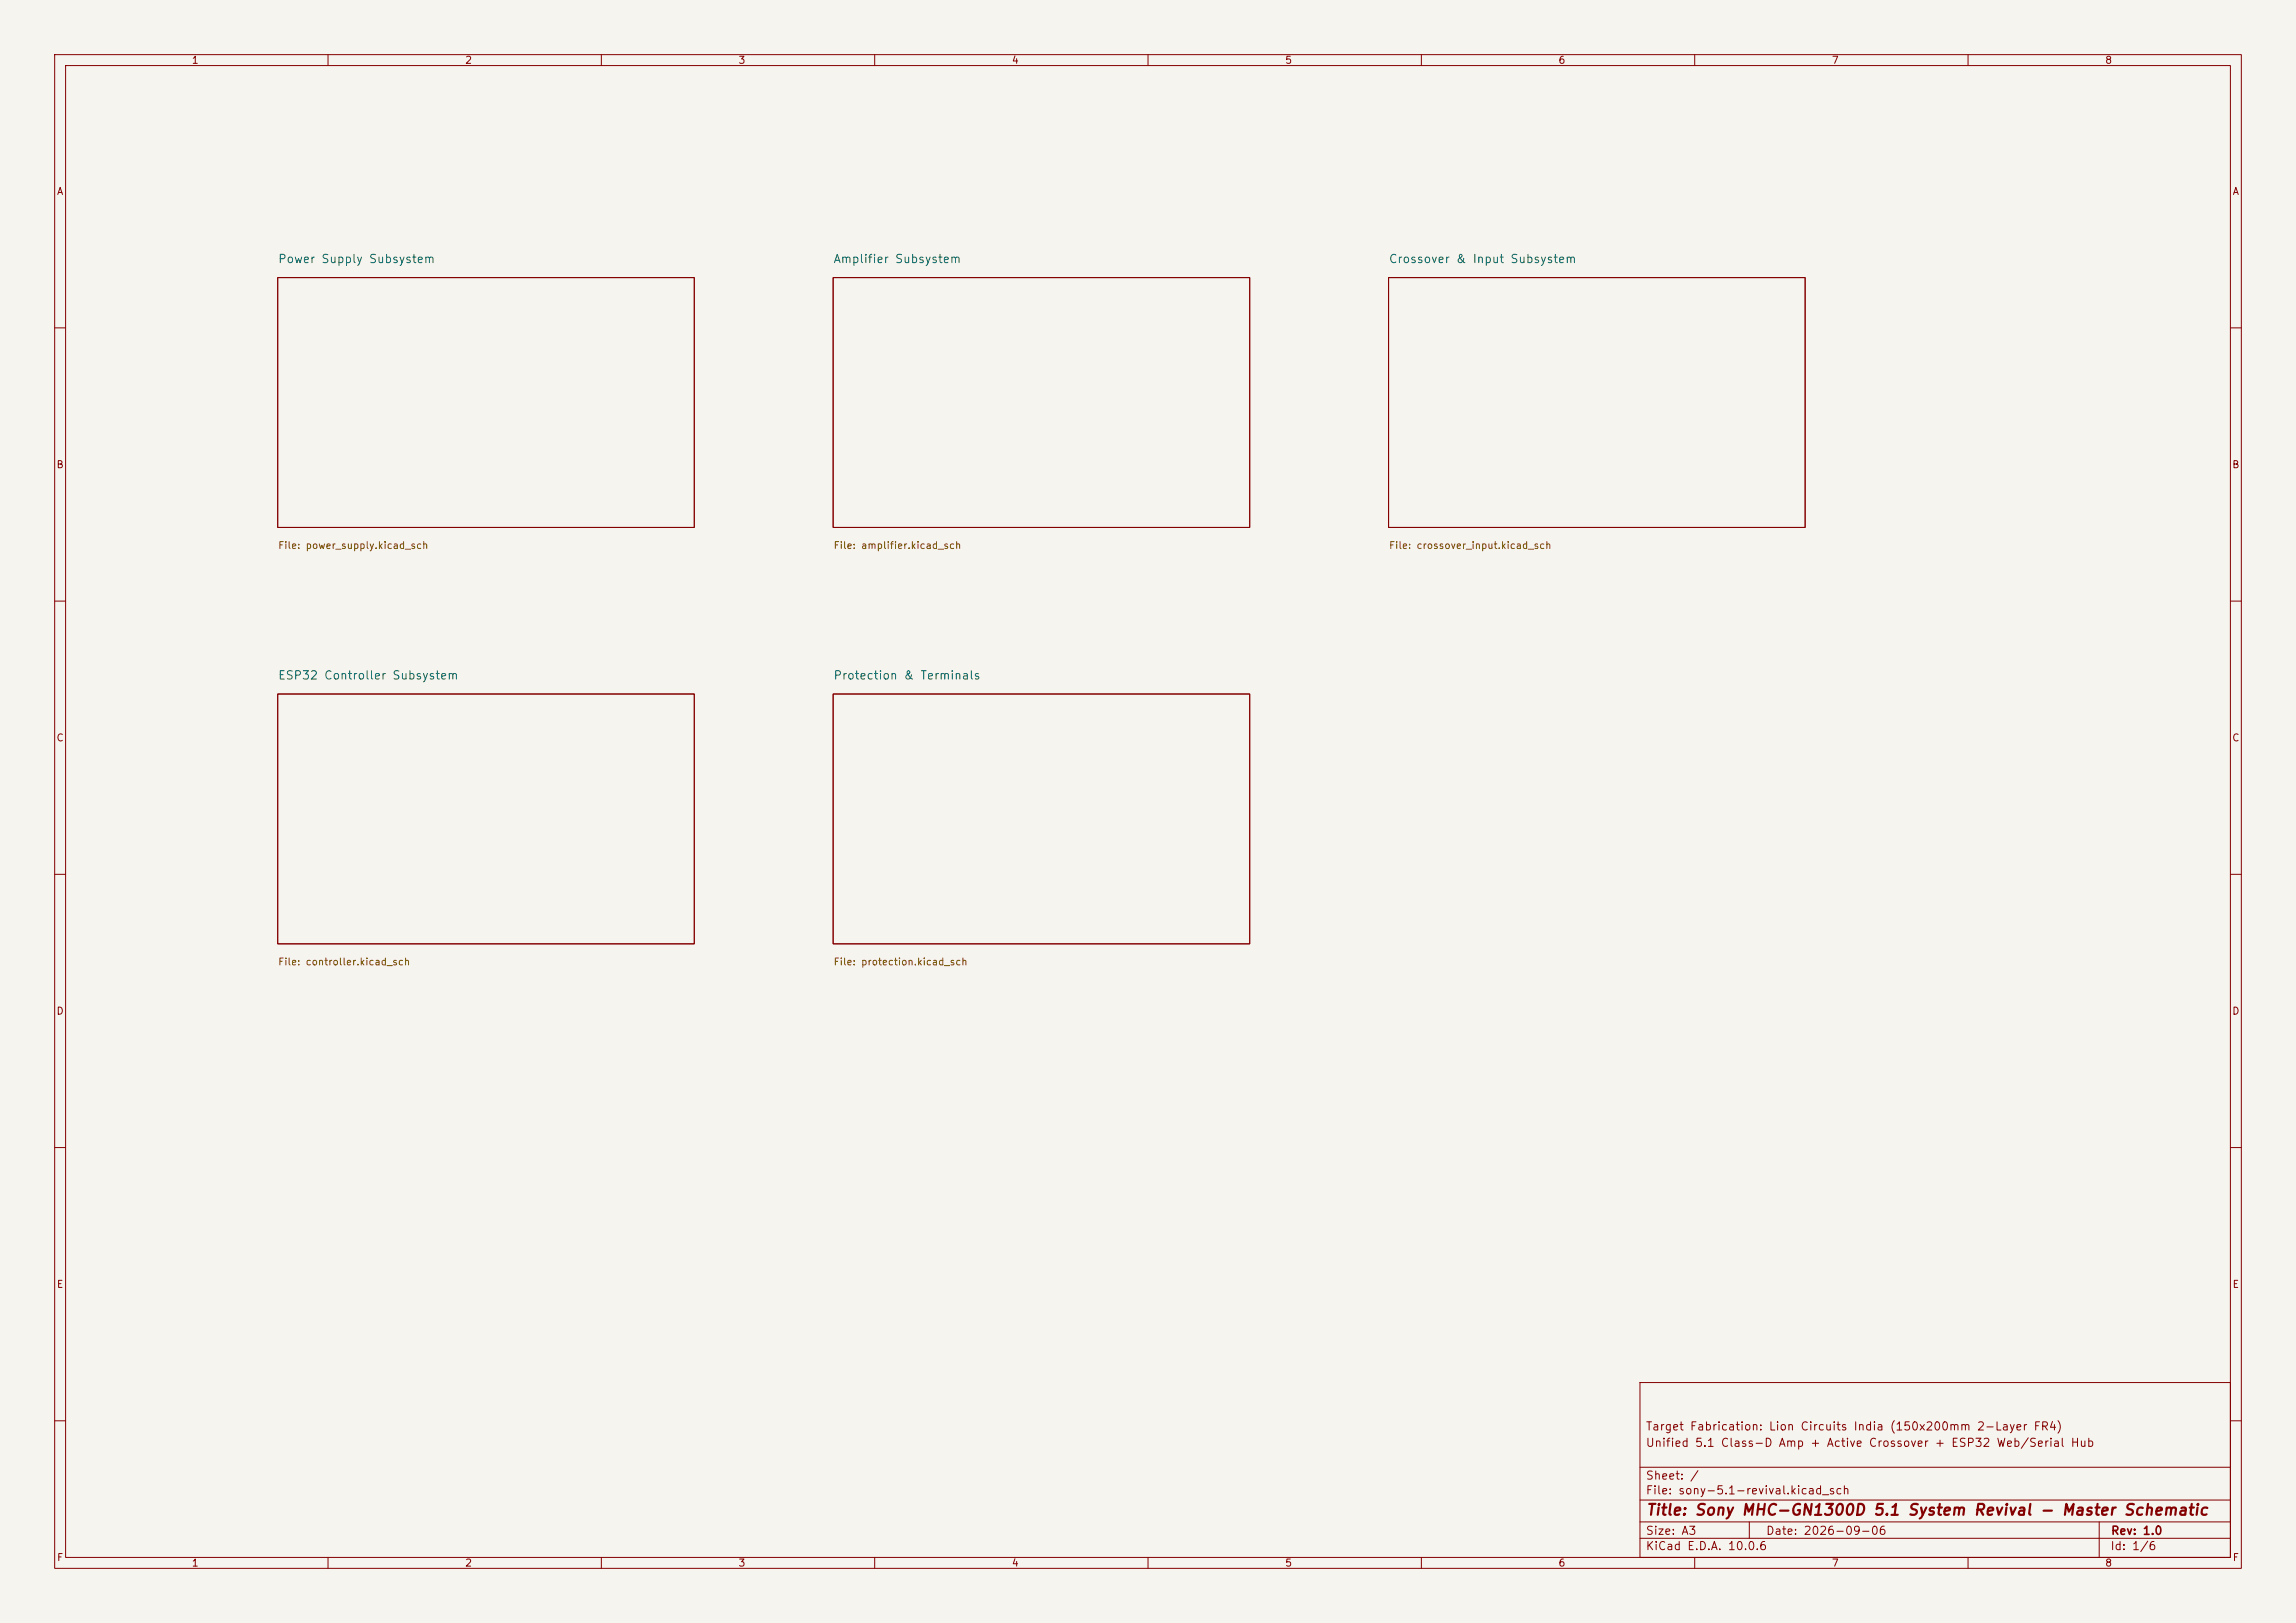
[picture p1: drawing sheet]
<svg xmlns="http://www.w3.org/2000/svg" width="420mm" height="297mm" viewBox="0 0 420 297" stroke-linecap="round" stroke-linejoin="round" font-family="sans-serif">
<defs><g id="words">
<text font-size="2" fill="#840000" x="301" y="277.8">Title: Sony MHC-GN1300D 5.1 System Revival - Master Schematic</text>
<g font-size="1.5" fill="#006464">
<text x="50.7" y="48.5">Power Supply Subsystem</text>
<text x="152.3" y="48.5">Amplifier Subsystem</text>
<text x="253.9" y="48.5">Crossover &amp; Input Subsystem</text>
<text x="50.7" y="124.7">ESP32 Controller Subsystem</text>
<text x="152.3" y="124.7">Protection &amp; Terminals</text>
</g>
<g font-size="1.5" fill="#840000">
<text x="300.9" y="262.1">Target Fabrication: Lion Circuits India (150x200mm 2-Layer FR4)</text>
<text x="300.9" y="265.1">Unified 5.1 Class-D Amp + Active Crossover + ESP32 Web/Serial Hub</text>
<text x="300.9" y="273.8">File: sony-5.1-revival.kicad_sch</text>
<text x="300.9" y="271.1">Sheet: /</text>
<text x="300.9" y="281.2">Size: A3</text>
<text x="322.9" y="281.2">Date: 2026-09-06</text>
<text x="386" y="281.2">Rev: 1.0</text>
<text x="300.9" y="284">KiCad E.D.A. 10.0.6</text>
<text x="385.9" y="284">Id: 1/6</text>
</g>
<g font-size="1.3" fill="#840000">
<text x="35" y="12">1</text>
<text x="85" y="12">2</text>
<text x="135" y="12">3</text>
<text x="185" y="12">4</text>
<text x="235" y="12">5</text>
<text x="285" y="12">6</text>
<text x="335" y="12">7</text>
<text x="385" y="12">8</text>
<text x="10.3" y="36">A</text>
<text x="408.3" y="36">A</text>
<text x="10.2" y="86">B</text>
<text x="408.2" y="86">B</text>
<text x="10.2" y="136">C</text>
<text x="408.2" y="136">C</text>
<text x="10.2" y="186">D</text>
<text x="408.2" y="186">D</text>
<text x="10.3" y="236">E</text>
<text x="408.3" y="236">E</text>
<text x="10.3" y="286">F</text>
<text x="35" y="287">1</text>
<text x="85" y="287">2</text>
<text x="135" y="287">3</text>
<text x="185" y="287">4</text>
<text x="235" y="287">5</text>
<text x="285" y="287">6</text>
<text x="335" y="287">7</text>
<text x="385" y="287">8</text>
<text x="408.3" y="286">F</text>
</g>
<g font-size="1.3" fill="#725600">
<text x="50.8" y="100.8">File: power_supply.kicad_sch</text>
<text x="152.4" y="100.8">File: amplifier.kicad_sch</text>
<text x="254" y="100.8">File: crossover_input.kicad_sch</text>
<text x="50.8" y="177">File: controller.kicad_sch</text>
<text x="152.4" y="177">File: protection.kicad_sch</text>
</g>
</g></defs>
<path d="M0 0h420v297h-420z" fill="#f5f4ef" stroke="#f5f4ef" stroke-width=".18"/>
<g fill="none" stroke="#840000" stroke-width=".18">
<path d="M10 10h400v277h-400zM12 12h396v273h-396zM60 10v2M110 10v2M160 10v2M210 10v2M260 10v2M310 10v2M360 10v2M50.8 50.8h76.2v45.7h-76.2zM152.4 50.8h76.2v45.7h-76.2zM254 50.8h76.2v45.7h-76.2z"/>
<path d="M10 60h2M408 60h2M10 110h2M408 110h2M50.8 127h76.2v45.7h-76.2zM152.4 127h76.2v45.7h-76.2zM10 160h2M408 160h2M10 210h2M408 210h2M300 253h108v32h-108zM10 260h2"/>
<path d="M300 278.5h108M300 274.5h108M300 268.5h108M320 278.5v3M384 278.5v6.5M408 260h2M60 285v2M110 285v2M160 285v2M210 285v2M260 285v2M300 281.5h108"/>
<path d="M310 285v2M360 285v2"/>
</g>
<use href="#words"/>
</svg>
